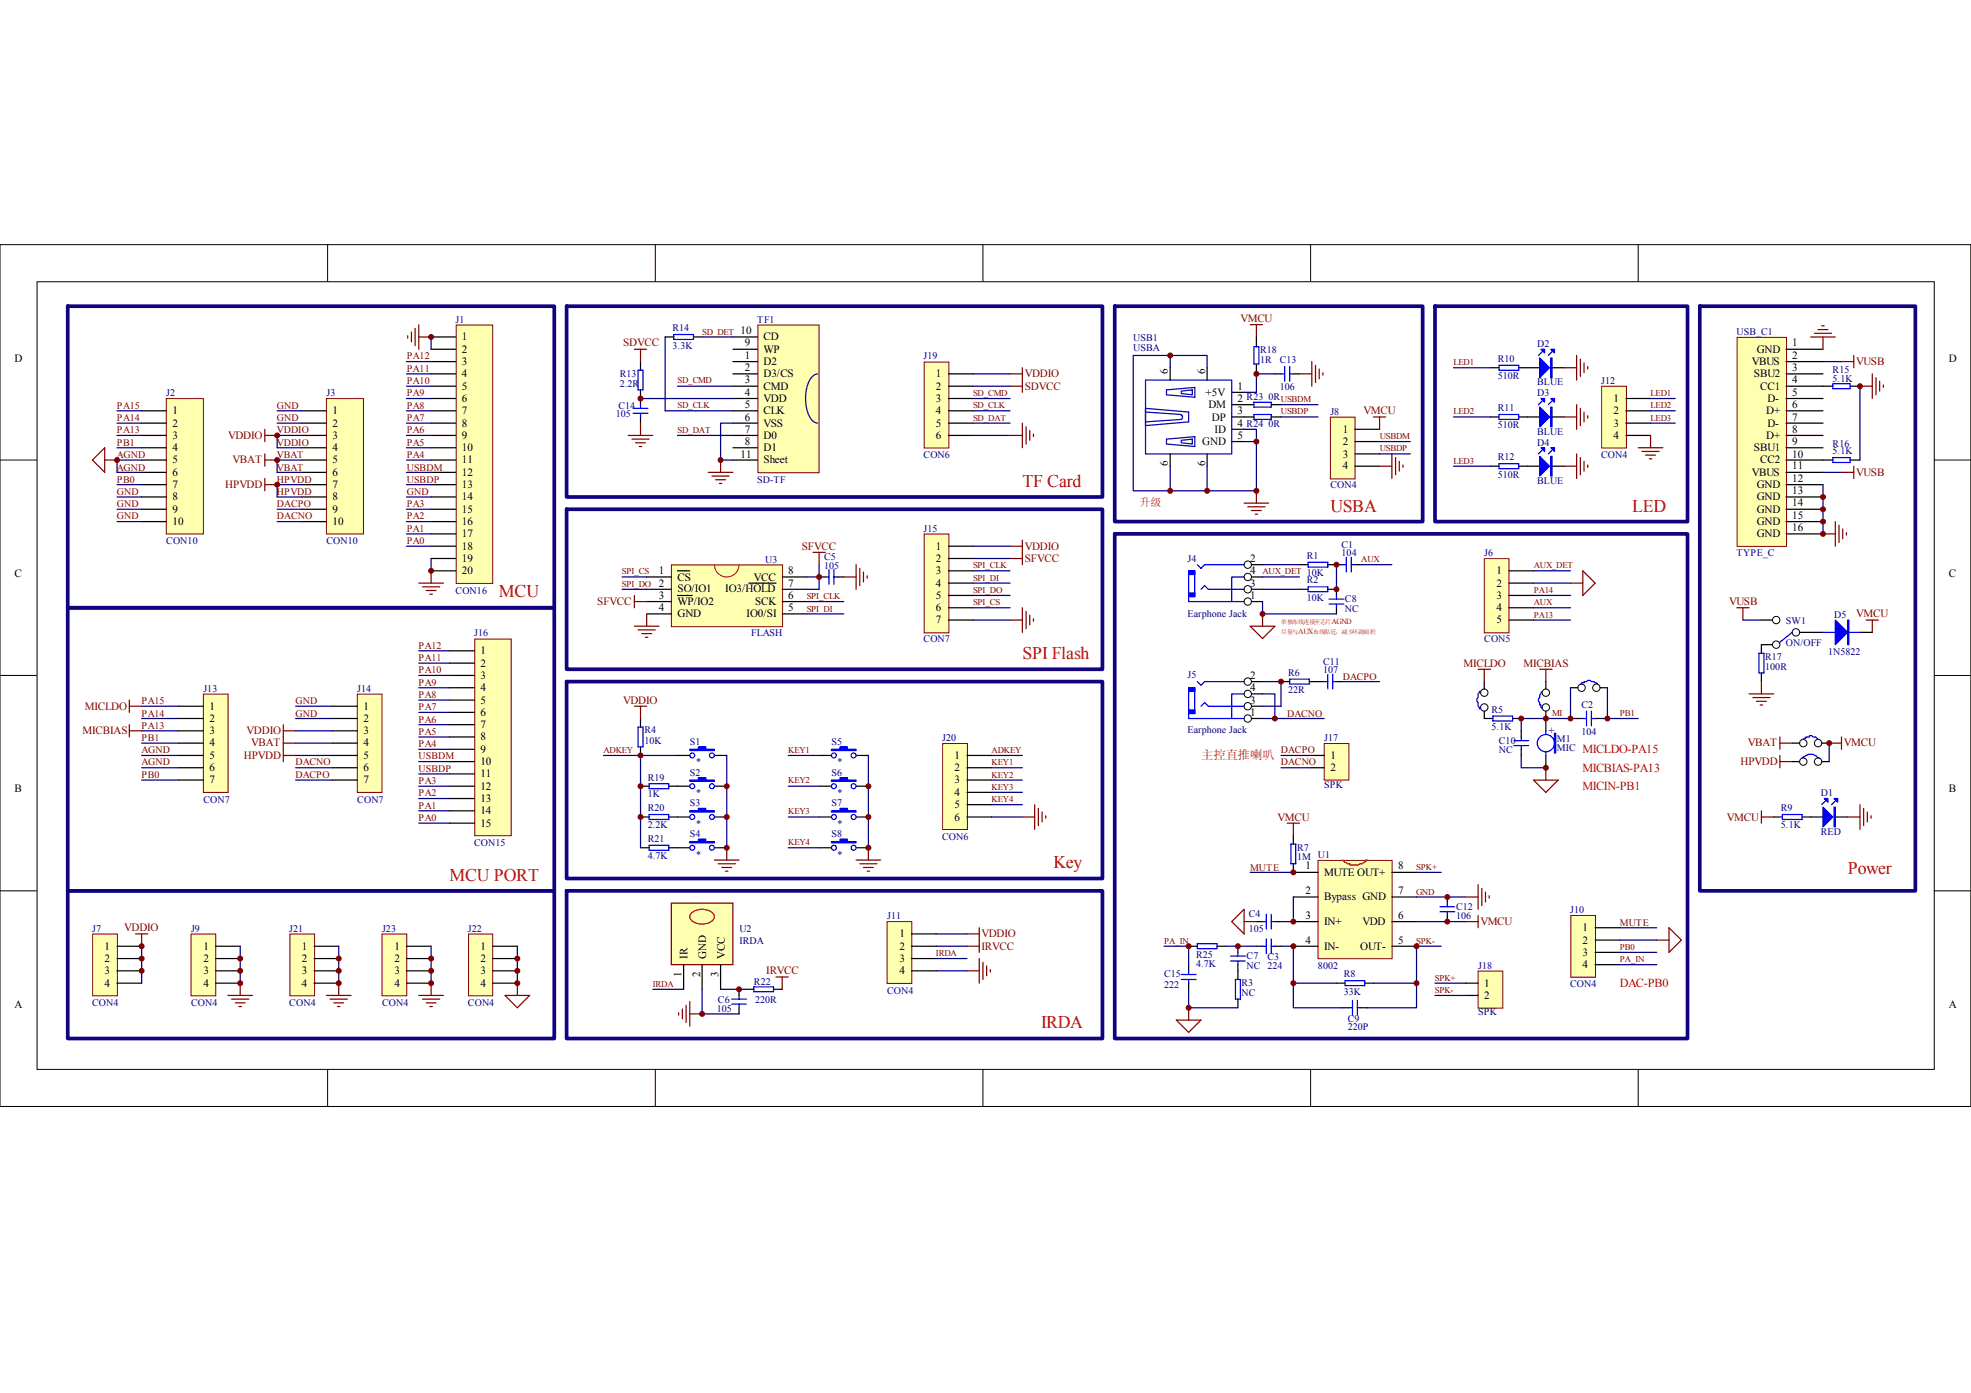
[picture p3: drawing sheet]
<svg xmlns="http://www.w3.org/2000/svg" width="297mm" height="210mm" viewBox="0 0 297 210" stroke-linecap="round" stroke-linejoin="round" font-family="sans-serif">
<defs><g id="words">
<g font-size="2.7" fill="#f00">
<text x="154.1" y="73.4">TF Card</text>
<text x="200.5" y="77.1">USBA</text>
<text x="245.9" y="77.1">LED</text>
<text x="75.2" y="90">MCU</text>
<text x="154.1" y="99.3">SPI Flash</text>
<text x="158.7" y="130.8">Key</text>
<text x="278.4" y="131.8">Power</text>
<text x="67.7" y="132.7">MCU PORT</text>
<text x="156.9" y="155">IRDA</text>
</g>
<text font-size="1.9" fill="#f00" x="181" y="114.4">主控直推喇叭</text>
<g font-size="1.8" fill="#f00">
<text x="238.5" y="113.5">MICLDO-PA15</text>
<text x="238.5" y="116.3">MICBIAS-PA13</text>
<text x="238.5" y="119.1">MICIN-PB1</text>
<text x="244.1" y="148.8">DAC-PB0</text>
</g>
<g font-size="1.7">
<text x="69.6" y="51.3">1</text>
<text x="69.6" y="53.1">2</text>
<text x="111.6" y="50.3">10</text>
<text x="112.3" y="52.2">9</text>
<text x="115" y="51.3">CD</text>
<text x="115" y="53.1">WP</text>
<text x="264.7" y="53.1">GND</text>
<text x="270.1" y="52.2">1</text>
<text x="2.2" y="54.5">D</text>
<text x="69.6" y="55">3</text>
<text x="69.6" y="56.8">4</text>
<text x="69.6" y="58.7">5</text>
<text x="112.3" y="59.6">4</text>
<text x="112.3" y="55.9">2</text>
<text x="112.3" y="57.8">3</text>
<text x="112.3" y="54.1">1</text>
<text x="115" y="56.8">D3/CS</text>
<text x="115" y="58.7">CMD</text>
<text x="115" y="55">D2</text>
<text x="141" y="56.8">1</text>
<text x="141" y="58.7">2</text>
<text x="176" y="56.3" transform="rotate(-90 176 56.3)">6</text>
<text x="181.6" y="56.3" transform="rotate(-90 181.6 56.3)">6</text>
<text x="181.7" y="59.6">+5V</text>
<text x="186.5" y="58.7">1</text>
<text x="264" y="55">VBUS</text>
<text x="264.3" y="56.8">SBU2</text>
<text x="265.2" y="58.7">CC1</text>
<text x="270.1" y="54.1">2</text>
<text x="270.1" y="55.9">3</text>
<text x="270.1" y="57.8">4</text>
<text x="270.1" y="59.6">5</text>
<text x="293.7" y="54.5">D</text>
<text x="26" y="62.4">1</text>
<text x="26" y="64.3">2</text>
<text x="50.1" y="62.4">1</text>
<text x="50.1" y="64.3">2</text>
<text x="69.6" y="60.6">6</text>
<text x="69.6" y="62.4">7</text>
<text x="69.6" y="64.3">8</text>
<text x="112.3" y="65.2">7</text>
<text x="112.3" y="61.5">5</text>
<text x="112.3" y="63.4">6</text>
<text x="115" y="60.6">VDD</text>
<text x="115" y="62.4">CLK</text>
<text x="115" y="64.3">VSS</text>
<text x="141" y="60.6">3</text>
<text x="141" y="62.4">4</text>
<text x="141" y="64.3">5</text>
<text x="182.1" y="61.5">DM</text>
<text x="182.6" y="63.4">DP</text>
<text x="183" y="65.2">ID</text>
<text x="186.5" y="60.6">2 R23</text>
<text x="186.5" y="62.4">3</text>
<text x="186.5" y="64.3">4 R24</text>
<text x="202.3" y="65.2">1</text>
<text x="243.1" y="60.6">1</text>
<text x="243.1" y="62.4">2</text>
<text x="243.1" y="64.3">3</text>
<text x="266.2" y="62.4">D+</text>
<text x="266.3" y="60.6">D-</text>
<text x="266.3" y="64.3">D-</text>
<text x="270.1" y="61.5">6</text>
<text x="270.1" y="63.4">7</text>
<text x="270.1" y="65.2">8</text>
<text x="26" y="66.2">3</text>
<text x="26" y="68">4</text>
<text x="26" y="69.8">5</text>
<text x="26" y="71.7">6</text>
<text x="50.1" y="66.2">3</text>
<text x="50.1" y="68">4</text>
<text x="50.1" y="69.8">5</text>
<text x="50.1" y="71.7">6</text>
<text x="69.6" y="66.2">9</text>
<text x="69.6" y="68">10</text>
<text x="69.6" y="69.8">11</text>
<text x="69.6" y="71.7">12</text>
<text x="111.6" y="69">11</text>
<text x="112.3" y="67.1">8</text>
<text x="115" y="66.2">D0</text>
<text x="115" y="68">D1</text>
<text x="115" y="69.8">Sheet</text>
<text x="141" y="66.2">6</text>
<text x="176" y="70.2" transform="rotate(-90 176 70.2)">6</text>
<text x="181.2" y="67.1">GND</text>
<text x="181.6" y="70.2" transform="rotate(-90 181.6 70.2)">6</text>
<text x="186.5" y="66.2">5</text>
<text x="202.3" y="67.1">2</text>
<text x="202.3" y="69">3</text>
<text x="202.3" y="70.7">4</text>
<text x="243.1" y="66.2">4</text>
<text x="264" y="71.7">VBUS</text>
<text x="264.3" y="68">SBU1</text>
<text x="265.2" y="69.8">CC2</text>
<text x="266.2" y="66.2">D+</text>
<text x="270.1" y="67.1">9</text>
<text x="270.1" y="69">10</text>
<text x="270.1" y="70.7">11</text>
<text x="26" y="73.5">7</text>
<text x="26" y="75.4">8</text>
<text x="26" y="77.2">9</text>
<text x="50.1" y="73.5">7</text>
<text x="50.1" y="75.4">8</text>
<text x="50.1" y="77.2">9</text>
<text x="69.6" y="73.5">13</text>
<text x="69.6" y="75.4">14</text>
<text x="69.6" y="77.2">15</text>
<text x="264.7" y="73.5">GND</text>
<text x="264.7" y="75.4">GND</text>
<text x="264.7" y="77.2">GND</text>
<text x="270.1" y="72.6">12</text>
<text x="270.1" y="74.5">13</text>
<text x="270.1" y="76.3">14</text>
<text x="26" y="79.1">10</text>
<text x="50.1" y="79.1">10</text>
<text x="69.6" y="79.1">16</text>
<text x="69.6" y="81">17</text>
<text x="69.6" y="82.8">18</text>
<text x="141" y="82.8">1</text>
<text x="264.7" y="79.1">GND</text>
<text x="264.7" y="81">GND</text>
<text x="270.1" y="78.2">15</text>
<text x="270.1" y="80">16</text>
<text x="2.2" y="86.9">C</text>
<text x="69.6" y="84.7">19</text>
<text x="69.6" y="86.6">20</text>
<text x="99.3" y="86.6">1</text>
<text x="99.3" y="88.4">2</text>
<text x="102.1" y="87.5">CS</text>
<text x="102.1" y="89.3">SO/IO1</text>
<text x="109.3" y="89.3">IO3/HOLD</text>
<text x="113.6" y="87.5">VCC</text>
<text x="118.8" y="88.4">7</text>
<text x="118.8" y="86.6">8</text>
<text x="141" y="84.7">2</text>
<text x="141" y="86.6">3</text>
<text x="141" y="88.4">4</text>
<text x="188.4" y="84.7">2</text>
<text x="188.4" y="86.6">4</text>
<text x="188.4" y="88.4">3</text>
<text x="225.5" y="86.6">1</text>
<text x="225.5" y="88.4">2</text>
<text x="293.7" y="86.9">C</text>
<text x="99.3" y="90.2">3</text>
<text x="99.3" y="92.1">4</text>
<text x="102.1" y="91.1">WP/IO2</text>
<text x="102.1" y="93">GND</text>
<text x="112.5" y="93">IO0/SI</text>
<text x="113.8" y="91.1">SCK</text>
<text x="118.8" y="92.1">5</text>
<text x="118.8" y="90.2">6</text>
<text x="141" y="90.2">5</text>
<text x="141" y="92.1">6</text>
<text x="141" y="93.9">7</text>
<text x="188.4" y="90.2">1</text>
<text x="225.5" y="90.2">3</text>
<text x="225.5" y="92.1">4</text>
<text x="225.5" y="93.9">5</text>
<text x="72.4" y="98.6">1</text>
<text x="72.4" y="100.4">2</text>
<text x="31.6" y="107">1</text>
<text x="54.8" y="107">1</text>
<text x="72.4" y="102.3">3</text>
<text x="72.4" y="104.2">4</text>
<text x="72.4" y="106">5</text>
<text x="72.4" y="107.9">6</text>
<text x="188.4" y="102.3">2</text>
<text x="188.4" y="104.2">4</text>
<text x="188.4" y="106">3</text>
<text x="188.4" y="107.9">1</text>
<text x="31.6" y="108.8">2</text>
<text x="31.6" y="110.6">3</text>
<text x="31.6" y="112.5">4</text>
<text x="54.8" y="108.8">2</text>
<text x="54.8" y="110.6">3</text>
<text x="54.8" y="112.5">4</text>
<text x="72.4" y="109.7">7</text>
<text x="72.4" y="111.5">8</text>
<text x="72.4" y="113.4">9</text>
<text x="2.2" y="119.3">B</text>
<text x="31.6" y="114.3">5</text>
<text x="31.6" y="116.2">6</text>
<text x="31.6" y="118.1">7</text>
<text x="54.8" y="114.3">5</text>
<text x="54.8" y="116.2">6</text>
<text x="54.8" y="118.1">7</text>
<text x="72.4" y="115.3">10</text>
<text x="72.4" y="117.1">11</text>
<text x="72.4" y="119">12</text>
<text x="143.8" y="114.3">1</text>
<text x="143.8" y="116.2">2</text>
<text x="143.8" y="118.1">3</text>
<text x="143.8" y="119.9">4</text>
<text x="200.5" y="114.3">1</text>
<text x="200.5" y="116.2">2</text>
<text x="293.7" y="119.3">B</text>
<text x="72.4" y="120.8">13</text>
<text x="72.4" y="122.7">14</text>
<text x="72.4" y="124.6">15</text>
<text x="143.8" y="121.8">5</text>
<text x="143.8" y="123.6">6</text>
<text x="196.7" y="131">1</text>
<text x="199.5" y="131.9">MUTE OUT+</text>
<text x="210.7" y="131">8</text>
<text x="196.7" y="134.7">2</text>
<text x="199.5" y="135.7">Bypass GND</text>
<text x="210.7" y="134.7">7</text>
<text x="15.7" y="143.1">1</text>
<text x="30.6" y="143.1">1</text>
<text x="45.5" y="143.1">1</text>
<text x="59.4" y="143.1">1</text>
<text x="72.4" y="143.1">1</text>
<text x="135.5" y="141.2">1</text>
<text x="135.5" y="143.1">2</text>
<text x="196.7" y="138.5">3</text>
<text x="196.7" y="142.2">4</text>
<text x="199.5" y="139.4">IN+</text>
<text x="199.5" y="143.1">IN-</text>
<text x="205" y="143.1">OUT-</text>
<text x="205.3" y="139.4">VDD</text>
<text x="210.7" y="142.2">5</text>
<text x="210.7" y="138.5">6</text>
<text x="238.5" y="140.3">1</text>
<text x="238.5" y="142.2">2</text>
<text x="15.7" y="145">2</text>
<text x="15.7" y="146.8">3</text>
<text x="15.7" y="148.7">4</text>
<text x="30.6" y="145">2</text>
<text x="30.6" y="146.8">3</text>
<text x="30.6" y="148.7">4</text>
<text x="45.5" y="145">2</text>
<text x="45.5" y="146.8">3</text>
<text x="45.5" y="148.7">4</text>
<text x="59.4" y="145">2</text>
<text x="59.4" y="146.8">3</text>
<text x="59.4" y="148.7">4</text>
<text x="72.4" y="145">2</text>
<text x="72.4" y="146.8">3</text>
<text x="72.4" y="148.7">4</text>
<text x="102.7" y="147.3" transform="rotate(-90 102.7 147.3)">1</text>
<text x="103.6" y="144.5" transform="rotate(-90 103.6 144.5)">IR</text>
<text x="105.5" y="147.3" transform="rotate(-90 105.5 147.3)">2</text>
<text x="106.4" y="144.5" transform="rotate(-90 106.4 144.5)">GND</text>
<text x="108.3" y="147.3" transform="rotate(-90 108.3 147.3)">3</text>
<text x="109.2" y="144.5" transform="rotate(-90 109.2 144.5)">VCC</text>
<text x="135.5" y="145">3</text>
<text x="135.5" y="146.8">4</text>
<text x="223.7" y="148.7">1</text>
<text x="238.5" y="144">3</text>
<text x="238.5" y="145.9">4</text>
<text x="2.2" y="151.8">A</text>
<text x="223.7" y="150.5">2</text>
<text x="293.7" y="151.8">A</text>
</g>
<g font-size="1.7" fill="#800000">
<text x="93.9" y="52.2">SDVCC</text>
<text x="186.9" y="48.5">VMCU</text>
<text x="154.4" y="56.8">VDDIO</text>
<text x="154.4" y="58.7">SDVCC</text>
<text x="279.7" y="55">VUSB</text>
<text x="205.5" y="62.4">VMCU</text>
<text x="34.4" y="66.2">VDDIO</text>
<text x="35" y="69.8">VBAT</text>
<text x="279.7" y="71.7">VUSB</text>
<text x="33.9" y="73.5">HPVDD</text>
<text x="120.8" y="82.8">SFVCC</text>
<text x="154.4" y="82.8">VDDIO</text>
<text x="154.4" y="84.7">SFVCC</text>
<text x="90" y="91.1">SFVCC</text>
<text x="260.6" y="91.1">VUSB</text>
<text x="279.7" y="93">VMCU</text>
<text x="220.5" y="100.4">MICLDO</text>
<text x="229.6" y="100.4">MICBIAS</text>
<text x="12.8" y="107">MICLDO</text>
<text x="93.9" y="106">VDDIO</text>
<text x="12.4" y="110.6">MICBIAS</text>
<text x="37.2" y="110.6">VDDIO</text>
<text x="37.8" y="112.5">VBAT</text>
<text x="263.4" y="112.5">VBAT</text>
<text x="277.8" y="112.5">VMCU</text>
<text x="36.7" y="114.3">HPVDD</text>
<text x="262.3" y="115.3">HPVDD</text>
<text x="192.5" y="123.6">VMCU</text>
<text x="260.2" y="123.6">VMCU</text>
<text x="18.7" y="140.3">VDDIO</text>
<text x="147.9" y="143.1">IRVCC</text>
<text x="147.9" y="141.2">VDDIO</text>
<text x="223.1" y="139.4">VMCU</text>
<text x="115.5" y="146.8">IRVCC</text>
</g>
<text font-size="1.7" fill="#f00" x="171.7" y="76.3">升级</text>
<text font-size="1.7" fill="#000080" x="233.3" y="110.6">+</text>
<g font-size="1.5" fill="#000080">
<text x="68.7" y="48.6">J1</text>
<text x="101.3" y="49.9">R14</text>
<text x="101.3" y="52.5">3.3K</text>
<text x="114.1" y="48.6">TF1</text>
<text x="170.8" y="51.4">USB1</text>
<text x="170.8" y="52.9">USBA</text>
<text x="189.9" y="53.2">R18</text>
<text x="231.6" y="52.4">D2</text>
<text x="261.7" y="50.5">USB_C1</text>
<text x="25.1" y="59.7">J2</text>
<text x="49.2" y="59.7">J3</text>
<text x="93.4" y="56.8">R13</text>
<text x="93.4" y="58.3">2.2R</text>
<text x="139.2" y="54.1">J19</text>
<text x="189.9" y="54.7">1R</text>
<text x="192.8" y="54.7">C13</text>
<text x="192.8" y="58.8">106</text>
<text x="225.7" y="54.6">R10</text>
<text x="225.7" y="57.1">510R</text>
<text x="231.6" y="59.7">D3</text>
<text x="231.6" y="58">BLUE</text>
<text x="241.3" y="57.9">J12</text>
<text x="276.1" y="56.3">R15</text>
<text x="276.1" y="57.5">5.1K</text>
<text x="92.8" y="62.9">105</text>
<text x="93.2" y="61.6">C14</text>
<text x="191.2" y="60.3">0R</text>
<text x="191.2" y="64.4">0R</text>
<text x="200.5" y="62.5">J8</text>
<text x="225.7" y="61.9">R11</text>
<text x="225.7" y="64.5">510R</text>
<text x="231.6" y="65.5">BLUE</text>
<text x="139.2" y="69">CON6</text>
<text x="225.7" y="69.4">R12</text>
<text x="225.7" y="72">510R</text>
<text x="231.6" y="67.2">D4</text>
<text x="241.3" y="69">CON4</text>
<text x="276.1" y="67.3">R16</text>
<text x="276.1" y="68.4">5.1K</text>
<text x="114.1" y="72.8">SD-TF</text>
<text x="200.5" y="73.6">CON4</text>
<text x="231.6" y="72.9">BLUE</text>
<text x="25.1" y="82">CON10</text>
<text x="49.2" y="82">CON10</text>
<text x="139.2" y="80.1">J15</text>
<text x="202.2" y="82.6">C1</text>
<text x="202.2" y="83.9">104</text>
<text x="223.7" y="83.9">J6</text>
<text x="261.7" y="83.9">TYPE_C</text>
<text x="68.7" y="89.4">CON16</text>
<text x="115.3" y="84.8">U3</text>
<text x="124.2" y="84.4">C5</text>
<text x="124.2" y="85.7">105</text>
<text x="179" y="84.6">J4</text>
<text x="196.9" y="84.2">R1</text>
<text x="196.9" y="87.9">R2</text>
<text x="71.4" y="95.9">J16</text>
<text x="113.2" y="95.9">FLASH</text>
<text x="179" y="92.9">Earphone Jack</text>
<text x="196.9" y="90.5">10K</text>
<text x="202.7" y="90.7">C8</text>
<text x="202.7" y="92.2">NC</text>
<text x="269.1" y="94">SW1</text>
<text x="276.4" y="93.2">D5</text>
<text x="139.2" y="96.8">CON7</text>
<text x="194.1" y="101.8">R6</text>
<text x="199.4" y="100.2">C11</text>
<text x="199.4" y="101.5">107</text>
<text x="223.7" y="96.8">CON5</text>
<text x="266" y="99.4">R17</text>
<text x="266" y="101">100R</text>
<text x="269.1" y="97.4">ON/OFF</text>
<text x="275.5" y="98.7">1N5822</text>
<text x="30.6" y="104.3">J13</text>
<text x="53.8" y="104.3">J14</text>
<text x="179" y="102.2">J5</text>
<text x="194.1" y="104.4">22R</text>
<text x="224.8" y="107.4">R5</text>
<text x="238.3" y="106.6">C2</text>
<text x="97.1" y="110.5">R4</text>
<text x="97.1" y="112">10K</text>
<text x="104" y="112.2">S1</text>
<text x="125.3" y="112.2">S5</text>
<text x="142" y="111.7">J20</text>
<text x="179" y="110.5">Earphone Jack</text>
<text x="199.5" y="111.7">J17</text>
<text x="224.8" y="110">5.1K</text>
<text x="225.9" y="112">C10</text>
<text x="225.9" y="113.5">NC</text>
<text x="234.6" y="111.9">M1</text>
<text x="234.6" y="113.1">MIC</text>
<text x="238.3" y="110.8">104</text>
<text x="97.6" y="117.6">R19</text>
<text x="104" y="116.9">S2</text>
<text x="104.9" y="115.3">*</text>
<text x="104.9" y="120">*</text>
<text x="125.3" y="116.9">S6</text>
<text x="126.2" y="115.3">*</text>
<text x="126.2" y="120">*</text>
<text x="199.5" y="118.7">SPK</text>
<text x="274.4" y="120">D1</text>
<text x="30.6" y="120.9">CON7</text>
<text x="53.8" y="120.9">CON7</text>
<text x="97.6" y="122.2">R20</text>
<text x="97.6" y="124.8">2.2K</text>
<text x="97.6" y="120.2">1K</text>
<text x="104" y="121.5">S3</text>
<text x="104.9" y="124.7">*</text>
<text x="125.3" y="121.5">S7</text>
<text x="126.2" y="124.7">*</text>
<text x="268.4" y="122.2">R9</text>
<text x="268.4" y="124.8">5.1K</text>
<text x="274.4" y="125.8">RED</text>
<text x="71.4" y="127.4">CON15</text>
<text x="97.6" y="126.9">R21</text>
<text x="97.6" y="129.5">4.7K</text>
<text x="104" y="126.1">S4</text>
<text x="104.9" y="129.3">*</text>
<text x="125.3" y="126.1">S8</text>
<text x="126.2" y="129.3">*</text>
<text x="142" y="126.5">CON6</text>
<text x="195.5" y="128.2">R7</text>
<text x="195.5" y="129.6">1M U1</text>
<text x="219.4" y="137.1">C12</text>
<text x="236.6" y="137.6">J10</text>
<text x="13.9" y="140.4">J7</text>
<text x="28.8" y="140.4">J9</text>
<text x="43.6" y="140.4">J21</text>
<text x="57.6" y="140.4">J23</text>
<text x="70.5" y="140.4">J22</text>
<text x="111.4" y="140.4">U2</text>
<text x="111.4" y="142.3">IRDA</text>
<text x="133.7" y="138.5">J11</text>
<text x="188.2" y="138.2">C4</text>
<text x="188.2" y="140.4">105</text>
<text x="219.4" y="138.5">106</text>
<text x="113.6" y="148.4">R22</text>
<text x="133.7" y="149.7">CON4</text>
<text x="175.4" y="147.3">C15</text>
<text x="175.4" y="149">222</text>
<text x="180.2" y="144.3">R25</text>
<text x="180.2" y="145.6">4.7K</text>
<text x="187.1" y="148.6">R3</text>
<text x="187.9" y="144.5">C7</text>
<text x="187.9" y="146">NC 224</text>
<text x="191" y="144.7">C3</text>
<text x="198.6" y="146">8002</text>
<text x="202.5" y="147.3">R8</text>
<text x="202.5" y="149.9">33K</text>
<text x="222.7" y="146">J18</text>
<text x="236.6" y="148.8">CON4</text>
<text x="13.9" y="151.6">CON4</text>
<text x="28.8" y="151.6">CON4</text>
<text x="43.6" y="151.6">CON4</text>
<text x="57.6" y="151.6">CON4</text>
<text x="70.5" y="151.6">CON4</text>
<text x="108" y="152.5">105</text>
<text x="108.2" y="151.2">C6</text>
<text x="113.8" y="151.2">220R</text>
<text x="187.1" y="150.1">NC</text>
<text x="203.1" y="153.9">C9</text>
<text x="203.1" y="155.2">220P</text>
<text x="222.7" y="153">SPK</text>
</g>
<g font-size="1.5" fill="#800000">
<text x="61.3" y="59.7">PA9</text>
<text x="61.3" y="57.9">PA10</text>
<text x="61.3" y="56">PA11</text>
<text x="61.3" y="54.1">PA12</text>
<text x="17.6" y="61.6">PA15</text>
<text x="17.6" y="63.4">PA14</text>
<text x="17.6" y="65.3">PA13</text>
<text x="41.7" y="65.3">VDDIO</text>
<text x="41.7" y="63.4">GND</text>
<text x="41.7" y="61.6">GND</text>
<text x="61.3" y="65.3">PA6</text>
<text x="61.3" y="63.4">PA7</text>
<text x="61.3" y="61.6">PA8</text>
<text x="17.6" y="67.2">PB1</text>
<text x="17.6" y="69">AGND</text>
<text x="17.6" y="70.9">AGND</text>
<text x="41.7" y="69">VBAT</text>
<text x="41.7" y="67.2">VDDIO</text>
<text x="41.7" y="70.9">VBAT</text>
<text x="61.3" y="70.9">USBDM</text>
<text x="61.3" y="69">PA4</text>
<text x="61.3" y="67.2">PA5</text>
<text x="17.6" y="72.8">PB0</text>
<text x="17.6" y="74.5">GND</text>
<text x="17.6" y="76.4">GND</text>
<text x="41.7" y="72.8">HPVDD</text>
<text x="41.7" y="76.4">DACPO</text>
<text x="41.7" y="74.5">HPVDD</text>
<text x="61.3" y="76.4">PA3</text>
<text x="61.3" y="72.8">USBDP</text>
<text x="61.3" y="74.5">GND</text>
<text x="17.6" y="78.3">GND</text>
<text x="41.7" y="78.3">DACNO</text>
<text x="61.3" y="82">PA0</text>
<text x="61.3" y="80.1">PA1</text>
<text x="61.3" y="78.3">PA2</text>
<text x="63.1" y="101.5">PA10</text>
<text x="63.1" y="99.6">PA11</text>
<text x="63.1" y="97.7">PA12</text>
<text x="21.3" y="106.1">PA15</text>
<text x="21.3" y="108">PA14</text>
<text x="44.5" y="108">GND</text>
<text x="44.5" y="106.1">GND</text>
<text x="63.1" y="107">PA7</text>
<text x="63.1" y="105.2">PA8</text>
<text x="63.1" y="103.3">PA9</text>
<text x="193.9" y="108">DACNO</text>
<text x="202.3" y="102.4">DACPO</text>
<text x="21.3" y="109.8">PA13</text>
<text x="21.3" y="111.7">PB1</text>
<text x="21.3" y="113.5">AGND</text>
<text x="63.1" y="112.6">PA4</text>
<text x="63.1" y="110.8">PA5</text>
<text x="63.1" y="108.9">PA6</text>
<text x="193" y="113.5">DACPO</text>
<text x="21.3" y="117.2">PB0</text>
<text x="21.3" y="115.3">AGND</text>
<text x="44.5" y="117.2">DACPO</text>
<text x="44.5" y="115.3">DACNO</text>
<text x="63.1" y="120">PA2</text>
<text x="63.1" y="118.1">PA3</text>
<text x="63.1" y="116.3">USBDP</text>
<text x="63.1" y="114.4">USBDM</text>
<text x="193" y="115.3">DACNO</text>
<text x="63.1" y="123.7">PA0</text>
<text x="63.1" y="121.9">PA1</text>
<text x="188.4" y="131.2">MUTE</text>
<text x="244.1" y="139.5">MUTE</text>
</g>
<g font-size="1.3" fill="#800000">
<text x="105.8" y="50.4">SD_DET</text>
<text x="102.1" y="57.8">SD_CMD</text>
<text x="146.6" y="59.6">SD_CMD</text>
<text x="219" y="55.1">LED1</text>
<text x="248.7" y="59.6">LED1</text>
<text x="102.1" y="61.5">SD_CLK</text>
<text x="102.1" y="65.2">SD_DAT</text>
<text x="146.6" y="61.5">SD_CLK</text>
<text x="146.6" y="63.4">SD_DAT</text>
<text x="193" y="62.4">USBDP</text>
<text x="193" y="60.6">USBDM</text>
<text x="219" y="62.4">LED2</text>
<text x="248.7" y="61.5">LED2</text>
<text x="248.7" y="63.4">LED3</text>
<text x="207.9" y="68">USBDP</text>
<text x="207.9" y="66.2">USBDM</text>
<text x="219" y="69.9">LED3</text>
<text x="93.7" y="88.4">SPI_DO</text>
<text x="93.7" y="86.6">SPI_CS</text>
<text x="146.6" y="89.4">SPI_DO</text>
<text x="146.6" y="85.6">SPI_CLK</text>
<text x="146.6" y="87.5">SPI_DI</text>
<text x="190.2" y="86.6">AUX_DET 10K</text>
<text x="205.1" y="84.7">AUX</text>
<text x="231.1" y="89.4">PA14</text>
<text x="231.1" y="85.6">AUX_DET</text>
<text x="121.6" y="90.3">SPI_CLK</text>
<text x="121.6" y="92.1">SPI_DI</text>
<text x="146.6" y="91.2">SPI_CS</text>
<text x="231.1" y="93.1">PA13</text>
<text x="231.1" y="91.2">AUX</text>
<text x="233.9" y="107.9">MI</text>
<text x="244.1" y="107.9">PB1</text>
<text x="90.9" y="113.5">ADKEY</text>
<text x="118.8" y="113.5">KEY1</text>
<text x="149.4" y="113.5">ADKEY</text>
<text x="118.8" y="118.1">KEY2</text>
<text x="149.4" y="115.3">KEY1</text>
<text x="149.4" y="117.2">KEY2</text>
<text x="149.4" y="119">KEY3</text>
<text x="118.8" y="122.7">KEY3</text>
<text x="149.4" y="120.8">KEY4</text>
<text x="118.8" y="127.4">KEY4</text>
<text x="213.4" y="131.1">SPK+</text>
<text x="213.4" y="134.8">GND</text>
<text x="175.4" y="142.2">PA_IN</text>
<text x="213.4" y="142.2">SPK-</text>
<text x="244.1" y="143.1">PB0</text>
<text x="98.4" y="148.7">IRDA</text>
<text x="141" y="144">IRDA</text>
<text x="216.2" y="147.8">SPK+</text>
<text x="216.2" y="149.6">SPK-</text>
<text x="244.1" y="145">PA_IN</text>
</g>
<g font-size="1.2" fill="#f00">
<text x="195.6" y="95.5">AUX</text>
<text x="200.6" y="94.1">AGND</text>
</g>
<g font-size=".9" fill="#f00">
<text x="193" y="94.1">单独布线连接至芯片</text>
<text x="193" y="95.5">尽量与</text>
<text x="197.8" y="95.5">布线贴近，减少环路面积</text>
</g>
</g></defs>
<g fill="none" stroke="#000" stroke-width=".15">
<path d="M0 36.9h297v129.8h-297zM49.4 36.9v5.5M98.7 36.9v5.5M148.1 36.9v5.5M197.5 36.9v5.5M246.9 36.9v5.5M5.6 42.5h285.9v118.6h-285.9zM0 69.3h5.6M291.4 69.3h5.6M0 101.8h5.6M291.4 101.8h5.6M0 134.2h5.6"/>
<path d="M291.4 134.2h5.6M49.4 161.1v5.6M98.7 161.1v5.6M148.1 161.1v5.6M197.5 161.1v5.6M246.9 161.1v5.6"/>
</g>
<path d="M25.1 60.1h5.5v20.4h-5.5z" fill="#ffffb0"/>
<path d="M25.1 60.1h5.5v20.4h-5.5z" fill="none" stroke="#800000" stroke-width=".15"/>
<path d="M21.3 61.9h3.8M21.3 63.8h3.8M21.3 65.6h3.8M21.3 67.5h3.8M21.3 69.3h3.8M21.3 71.2h3.8M21.3 73h3.8M21.3 74.9h3.8M21.3 76.7h3.8M21.3 78.6h3.8" fill="none" stroke="#000" stroke-width=".19"/>
<path d="M49.3 60.1h5.5v20.4h-5.5z" fill="#ffffb0"/>
<path d="M49.2 60.1h5.6v20.4h-5.6z" fill="none" stroke="#800000" stroke-width=".15"/>
<path d="M45.5 61.9h3.7M45.5 63.8h3.7M45.5 65.6h3.7M45.5 67.5h3.7M45.5 69.3h3.7M45.5 71.2h3.7M45.5 73h3.7M45.5 74.9h3.7M45.5 76.7h3.7M45.5 78.6h3.7" fill="none" stroke="#000" stroke-width=".19"/>
<path d="M68.8 49.1h5.4v38.8h-5.4z" fill="#ffffb0"/>
<path d="M68.7 49h5.5v38.9h-5.5z" fill="none" stroke="#800000" stroke-width=".15"/>
<g fill="none" stroke="#000" stroke-width=".19">
<path d="M65 50.8h3.7M65 52.6h3.7M65 54.5h3.7M65 56.3h3.7M65 58.2h3.7M65 60.1h3.7M65 61.9h3.7M65 63.8h3.7M65 65.6h3.7M65 67.5h3.7M65 69.3h3.7M65 71.2h3.7"/>
<path d="M65 73h3.7M65 74.9h3.7M65 76.7h3.7M65 78.6h3.7M65 80.4h3.7M65 82.3h3.7M65 84.2h3.7M65 86h3.7M188.6 85.1h1.6M188.6 86.9h1.6M188.6 88.8h1.6M188.6 90.6h1.6"/>
<path d="M195.8 85.1h1.3M195.8 88.8h1.3M200.1 85.1h2.2M200.1 88.8h1.3M204.2 85.1h.9M188.6 102.7h1.6M188.6 104.6h1.6M188.6 106.4h1.6M188.6 108.3h1.6M193 102.7h1.3M197.3 102.7h1.3M229.2 110.1v1"/>
<path d="M229.2 112.9v.9M232.9 108.3v1.8M232.9 113.8v1.9"/>
</g>
<g fill="none" stroke="#000080" stroke-width=".19">
<path d="M61.2 54.5h3.8M61.2 56.3h3.8M61.2 58.2h3.8M17.6 61.9h3.7M17.6 63.8h3.7M17.6 65.6h3.7M17.6 67.5h3.7M17.6 69.3h3.7M17.6 71.2h3.7M17.6 73h3.7M17.6 74.9h3.7M17.6 76.7h3.7"/>
<path d="M17.6 78.6h3.7M41.8 61.9h3.7M41.8 63.8h3.7M41.8 76.7h3.7M41.8 78.6h3.7M45.5 65.6h-3.7v1.9h3.7M45.5 69.3h-3.7v1.9h3.7M45.5 73h-3.7v1.9h3.7M61.2 60.1h3.8M61.2 61.9h3.8M61.2 63.8h3.8M61.2 65.6h3.8"/>
<path d="M61.2 67.5h3.8M61.2 69.3h3.8M61.2 71.2h3.8M61.2 73h3.8M61.2 74.9h3.8M61.2 76.7h3.8M61.2 78.6h3.8M61.2 80.4h3.8M61.2 82.3h3.8M190.2 88.8h5.6M190.2 85.1h5.6M190.2 86.9h5.6"/>
<path d="M201.4 85.1v3.7M205.1 85.1h4.6M190.2 104.6h1.9v3.7h-1.9M190.2 102.7h2.8M190.2 106.4h2.8M229.2 113.8v1.9h3.7M237.6 108.3h-8.4v1.8"/>
</g>
<g fill="none" stroke="#800000" stroke-width=".19">
<path d="M39.9 64.7v1.8M39.9 68.4v1.8M39.9 72.1v1.9M39.9 65.6h1.9M39.9 69.3h1.9M39.9 73h1.9M188.4 94.4h3.7l-1.9 1.8zM190.2 92.5v1.9M231.1 117.5h3.7l-1.9 1.9zM232.9 115.7v1.8M102.3 152.6v.4M102.8 152v1.5"/>
<path d="M103.4 151.5v2.6M103.9 150.9v3.7M103.9 152.8h1.9M116.9 147.2h1.9M117.9 147.2v1.9"/>
</g>
<g fill="none" stroke="#00f" stroke-width=".19">
<path d="M179.1 86v4.6h8.4M180 86v3.9M180.4 85.1l.6 .5 .5-.5h6M181 88.8l.5-.6 .6 .6h5.4M187.5 86.9h-1.9v3.7M197.1 84.7h3v.8h-3zM197.1 88.4h3v.8h-3zM202.3 85.1h.6M202.9 84v2.2M203.6 85.1h.6M203.6 84v2.2M179.1 103.6v4.7h8.4"/>
<path d="M180 103.6v3.9M180.4 102.7l.6 .6 .5-.6h6M181 106.4l.5-.5 .6 .5h5.4M187.5 104.6h-1.9v3.7M194.3 102.3h3v.8h-3zM228.1 111.6h2.2M228.1 112.3h2.2M229.2 111.1v.5M229.2 112.3v.6M232.9 110.1v.6M232.9 113.3v.5"/>
<circle cx="232.9" cy="112" r="1.3"/>
</g>
<g fill="#00f" stroke="#00f" stroke-width=".19">
<path d="M234.2 110.5h.2v3h-.2z" fill-rule="evenodd"/>
<path d="M179.1 89.4h.9v.5h-.9z" fill-rule="evenodd"/>
<path d="M179.1 86h.9v.6h-.9z" fill-rule="evenodd"/>
<path d="M179.1 107h.9v.5h-.9z" fill-rule="evenodd"/>
<path d="M179.1 103.6h.9v.6h-.9z" fill-rule="evenodd"/>
</g>
<g fill="none" stroke="#000" stroke-width=".15">
<circle cx="188" cy="88.8" r=".55"/>
<circle cx="188" cy="90.6" r=".55"/>
<circle cx="188" cy="85.1" r=".55"/>
<circle cx="188" cy="86.9" r=".55"/>
<circle cx="188" cy="102.7" r=".55"/>
<circle cx="188" cy="106.4" r=".55"/>
<circle cx="188" cy="108.3" r=".55"/>
<circle cx="188" cy="104.6" r=".55"/>
</g>
<path d="M101.2 136.1h9.2v9.3h-9.2z" fill-rule="evenodd" fill="#ffffb0" stroke="#800000" stroke-width=".19"/>
<path d="M96.5 60.1v.9M96.5 62.8v1M103 145.4v3.7M105.8 145.4v3.7M108.6 145.4v3.7M111.4 149.1v.9M111.4 151.9v.9M112.3 149.1h1.3M116.6 149.1h1.3" fill="none" stroke="#000" stroke-width=".19"/>
<path d="M104.3 137.5a2.52 2.52 0 0 1 3.3 .3 .91 .91 0 0 1-.7 1.2 2.45 2.45 0 0 1-2.9-.5l-.1-.4 .1-.3z" fill="none" stroke="#bf0000" stroke-width=".19"/>
<path d="M102.1 58.2h8.3M102.1 65.6h8.3M104.9 61.9h5.5M98.4 149.1h4.6M105.8 149.1v3.7h5.6M108.6 149.1h3.7" fill="none" stroke="#000080" stroke-width=".19"/>
<path d="M95.4 62.3h2.2M95.4 61.5h2.2M96.5 61v.5M96.5 62.3v.5M110.3 151.3h2.2M110.3 150.6h2.2M111.4 150v.6M111.4 151.3v.6M113.6 148.7h3v.7h-3z" fill="none" stroke="#00f" stroke-width=".19"/>
<path d="M114.3 49.1h9.1v22.1h-9.1z" fill="#ffffb0"/>
<path d="M114.2 49h9.2v22.2h-9.2z" fill="none" stroke="#800000" stroke-width=".15"/>
<g fill="none" stroke="#000" stroke-width=".19">
<path d="M96.5 54.5v1.3M96.5 58.8v1.3M100.2 50.8h1.3M104.5 50.8h1.3M110.4 50.8h3.7M110.4 56.3h3.7M110.4 58.2h3.7M110.4 52.6h3.7M110.4 54.5h3.7M110.4 65.6h3.7M110.4 60.1h3.7M110.4 61.9h3.7"/>
<path d="M110.4 63.8h3.7M110.4 67.5h3.7M110.4 69.3h3.7"/>
</g>
<path d="M123.2 56.3a1.82 1.82 0 0 0-1.4 1.4 6 6 0 0 0 .6 5.7l.4 .3 .4 .1" fill="none" stroke="#11037f" stroke-width=".19"/>
<path d="M100.2 50.8v11.1h4.7M96.5 60.1h13.9M110.4 63.8h-1.8v5.5h1.8" fill="none" stroke="#000080" stroke-width=".19"/>
<path d="M96.1 55.8h.8v3h-.8zM101.5 50.4h3v.7h-3z" fill="none" stroke="#00f" stroke-width=".19"/>
<path d="M94.7 65.6h3.7M95.2 66.2h2.6M95.8 66.7h1.5M96.3 67.3h.4M96.5 63.8v1.8M106.7 71.2h3.7M107.3 71.7h2.6M107.8 72.3h1.5M108.4 72.8h.4M108.6 69.3v1.9" fill="none" stroke="#800000" stroke-width=".19"/>
<path d="M101.2 85.2h16.7v9.2h-16.7z" fill="#ffffb0"/>
<path d="M101.2 85.1h16.7v9.3h-16.7z" fill="none" stroke="#800000" stroke-width=".15"/>
<g fill="none" stroke="#000" stroke-width=".19">
<path d="M97.4 86.9h3.8M97.4 88.8h3.8M97.4 90.6h3.8M97.4 92.5h3.8M102.1 86h1.8M102.1 89.7h2.2M112.9 87.9h4M117.9 86.9h3.7M117.9 88.8h3.7M117.9 90.6h3.7M117.9 92.5h3.7M123.4 86.9h1"/>
<path d="M126.2 86.9h.9M189.3 138.9h.9M192.1 138.9h.9M218.1 135.2v.9M218.1 137.9v1M186.5 146.3v1.3M186.5 150.6v1.3"/>
</g>
<path d="M107.7 85.1a1.86 1.86 0 0 0 1.8 1.8 1.86 1.86 0 0 0 1.9-1.8" fill="none" stroke="#bf0000" stroke-width=".15"/>
<path d="M152.2 56.3h1.9M154.1 55.4v1.9M95.6 94.4h3.7M96.1 94.9h2.6M96.7 95.5h1.5M97.3 96h.3M97.4 92.5v1.9M127.1 86.9h1.9M129 85.1v3.7M129.6 85.6v2.6M130.1 86.2v1.5M130.7 86.8v.3" fill="none" stroke="#800000" stroke-width=".19"/>
<path d="M93.7 86.9h3.7M121.6 90.6h5.5M121.6 92.5h5.5M121.6 86.9h1.8M123.4 85.1v3.7h-1.8M213.4 135.2h4.7M193 142.6h1.9M213.4 142.6h3.8" fill="none" stroke="#000080" stroke-width=".19"/>
<g fill="none" stroke="#00f" stroke-width=".19">
<path d="M124.4 86.9h.5M124.9 85.8v2.3M125.7 86.9h.5M125.7 85.8v2.3M190.2 138.9h.6M190.8 137.8v2.2M191.5 138.9h.6M191.5 137.8v2.2M217 137.4h2.2M217 136.6h2.2M218.1 136.1v.5M218.1 137.4v.5"/>
<path d="M186.2 147.6h.7v3h-.7z"/>
</g>
<path d="M222.8 146.4h3.7v5.5h-3.7z" fill="#ffffb0"/>
<path d="M222.7 146.3h3.8v5.6h-3.8z" fill="none" stroke="#800000" stroke-width=".15"/>
<path d="M189.3 142.6h.9M192.1 142.6h.9M220.9 148.1h1.8M220.9 150h1.8" fill="none" stroke="#000" stroke-width=".19"/>
<path d="M216.2 148.1h4.7M216.2 150h4.7" fill="none" stroke="#000080" stroke-width=".19"/>
<path d="M190.2 142.6h.6M190.8 141.5v2.2M191.5 142.6h.6M191.5 141.5v2.2" fill="none" stroke="#00f" stroke-width=".19"/>
<path d="M198.7 129.7h11.1v14.8h-11.1z" fill="#ffffb0"/>
<path d="M198.6 129.6h11.2v14.9h-11.2z" fill="none" stroke="#800000" stroke-width=".15"/>
<g fill="none" stroke="#000" stroke-width=".19">
<path d="M201.4 88.8v.9M201.4 91.6v.9M198.6 102.7h.9M201.4 102.7h.9M223.7 107.2v1.1h1.3M223.7 102.7v1.1M227.9 108.3h1.3M232.9 102.7v1.1M232.9 107.2v1.1M236.6 103.6h1.2M237.6 108.3h.9M240.4 108.3h.9"/>
<path d="M241.1 103.6h1.1M194.9 131.5h3.7M194.9 135.2h3.7M194.9 138.9h3.7M209.7 131.5h3.7M209.7 135.2h3.7M209.7 138.9h3.7M186.5 142.6v.9M186.5 145.4v.9M194.9 142.6h3.7M201.4 148.1h1.3M202.3 151.9h.9"/>
<path d="M205.1 151.9h.9M205.7 148.1h1.3M209.7 142.6h3.7"/>
</g>
<path d="M202.3 129.6l.4 .4h.2l.2 .2h.3v.1h1.3l.2-.1h.4l.2-.2h.2v-.2h.1v-.2h.2" fill="none" stroke="#f00" stroke-width=".19"/>
<g fill="none" stroke="#000080" stroke-width=".19">
<path d="M190.2 90.6v1.9h11.2M192.1 108.3h7.4M193 102.7v3.7M202.3 102.7h5.6M236.6 103.6v4.7M241.3 108.3h5.6M242.2 103.6v4.7M194.9 135.2v3.7h-1.9M213.4 138.9h7.5M213.4 131.5h3.8M218.1 135.2h2.8M194.9 142.6v5.5h6.5"/>
<path d="M194.9 148.1v3.8h7.4M213.4 142.6v5.5h-6.4M213.4 148.1v3.8h-7.4"/>
</g>
<g fill="none" stroke="#00f" stroke-width=".19">
<path d="M200.3 91h2.2M200.3 90.3h2.2M201.4 89.7v.6M201.4 91v.6M199.5 102.7h.6M200.1 101.6v2.2M200.8 102.7h.6M200.8 101.6v2.2M223.1 104.2h-.2v.2l-.2 .2v.5a.47 .47 0 0 0 0 .8v.5l.2 .2v.2h.2M225 107.9h2.9v.7h-2.9zM232.4 104.2l-.4 .5v.4a.47 .47 0 0 0 0 .8v.3h.2v.4h.2v.2M238.1 103.1h.2v-.2h.4v-.2h.4a.46 .46 0 0 1 .7 0h.4l.5 .4"/>
<path d="M238.5 108.3h.6M239.1 107.2v2.2M239.8 108.3h.6M239.8 107.2v2.2M185.4 144.8h2.2M185.4 144.1h2.2M186.5 143.5v.6M186.5 144.8v.6M202.7 147.8h3v.7h-3zM203.2 151.9h.6M203.8 150.7v2.3M204.5 151.9h.6"/>
<path d="M204.5 150.7v2.3"/>
</g>
<g fill="none" stroke="#800000" stroke-width=".19">
<path d="M222.7 100.9h1.9M223.7 100.9v1.8M232 100.9h1.9M232.9 100.9v1.8M185.6 138.9l1.9-1.9v3.7zM187.5 138.9h1.8M220.9 135.2h1.8M222.7 133.3v3.7M223.3 133.9v2.6M223.8 134.4v1.5M224.4 135v.3M177.3 153.7h3.7l-1.9 1.9z"/>
<path d="M179.1 151.9v1.8"/>
</g>
<g fill="none" stroke="#000" stroke-width=".15">
<circle cx="223.7" cy="106.6" r=".56"/>
<circle cx="223.7" cy="104.4" r=".56"/>
<circle cx="232.9" cy="106.6" r=".56"/>
<circle cx="232.9" cy="104.4" r=".56"/>
<circle cx="238.3" cy="103.6" r=".56"/>
<circle cx="240.5" cy="103.6" r=".56"/>
</g>
<path d="M199.6 112.1h3.7v5.4h-3.7z" fill="#ffffb0"/>
<path d="M199.5 112h3.8v5.5h-3.8z" fill="none" stroke="#800000" stroke-width=".15"/>
<path d="M197.7 113.8h1.8M197.7 115.7h1.8M270.1 112h1.1M270.1 114.8h1.1M274.5 112h1.1M274.5 114.8h1.1M194.9 125.9v1.3M194.9 130.2v1.3" fill="none" stroke="#000" stroke-width=".19"/>
<g fill="none" stroke="#000080" stroke-width=".19">
<path d="M105.8 50.8h4.6M146.6 56.3h5.6M146.6 58.2h5.6M146.6 60.1h5.6M146.6 61.9h5.6M146.6 63.8h5.6M146.6 65.6h5.6M93.7 88.8h3.7M146.6 82.3h5.6M146.6 84.2h5.6M146.6 86h5.6M146.6 87.9h5.6"/>
<path d="M146.6 89.7h5.6M146.6 91.6h5.6M146.6 93.4h5.6M231.1 86h5.5M231.1 87.9h5.5M231.1 89.7h5.5M231.1 91.6h5.5M231.1 93.4h5.5M193 113.8h4.7M193 115.7h4.7M275.6 112v2.8M188.4 131.5h6.5"/>
<path d="M244.1 139.8h5.5M244.1 143.5h5.5M244.1 145.4h5.5M244.1 141.7h5.5"/>
</g>
<g fill="none" stroke="#800000" stroke-width=".19">
<path d="M95.6 52.6h1.8M96.5 52.6v1.9M152.2 58.2h1.9M154.1 57.3v1.8M152.2 65.6h1.9M154.1 63.8v3.7M154.6 64.3v2.6M155.2 64.9v1.5M155.7 65.4v.4M122.5 83.2h1.9M123.4 83.2v1.9M152.2 84.2h1.9"/>
<path d="M152.2 82.3h1.9M152.2 93.4h1.9M154.1 81.4v3.7M154.1 91.6v3.7M154.6 92.1v2.6M155.2 92.7v1.5M155.7 93.2v.4M236.6 87.9h1.9M238.5 86l1.9 1.9-1.9 1.8zM268.2 111.1v1.8M268.2 113.8v1.9M268.2 112h1.9"/>
<path d="M268.2 114.8h1.9M251.5 139.8l1.9 1.9-1.9 1.8zM145.7 142.6h1.9M147.6 141.7v1.8M249.6 141.7h1.9"/>
</g>
<path d="M271.5 111.4l.6-.2v-.1h.6v-.2h.3l.2 .2a.59 .59 0 0 1 .8 .3h.1M271.5 114.2h.2v-.2h.2l.6-.4h.7l.8 .6h.1M194.5 127.2h.8v3h-.8z" fill="none" stroke="#00f" stroke-width=".19"/>
<g fill="none" stroke="#000" stroke-width=".15">
<circle cx="271.7" cy="112" r=".56"/>
<circle cx="271.7" cy="114.8" r=".55"/>
<circle cx="274" cy="112" r=".56"/>
<circle cx="274" cy="114.8" r=".55"/>
</g>
<path d="M236.8 138h3.6v9.3h-3.6z" fill="#ffffb0"/>
<path d="M236.7 137.9h3.7v9.4h-3.7z" fill="none" stroke="#800000" stroke-width=".15"/>
<path d="M240.4 139.8h3.7M240.4 141.7h3.7M240.4 143.5h3.7M240.4 145.4h3.7" fill="none" stroke="#000" stroke-width=".19"/>
<path d="M223.7 84.3h3.7v11.1h-3.7z" fill="#ffffb0"/>
<path d="M223.7 84.2h3.7v11.2h-3.7z" fill="none" stroke="#800000" stroke-width=".15"/>
<path d="M227.4 86h3.7M227.4 87.9h3.7M227.4 89.7h3.7M227.4 91.6h3.7M227.4 93.4h3.7" fill="none" stroke="#000" stroke-width=".19"/>
<path d="M139.3 54.6h3.7v12.9h-3.7z" fill="#ffffb0"/>
<path d="M139.3 54.6h3.7v12.9h-3.7z" fill="none" stroke="#800000" stroke-width=".15"/>
<path d="M142.9 56.3h3.7M142.9 58.2h3.7M142.9 60.1h3.7M142.9 61.9h3.7M142.9 63.8h3.7M142.9 65.6h3.7" fill="none" stroke="#000" stroke-width=".19"/>
<path d="M139.3 80.5h3.7v14.9h-3.7z" fill="#ffffb0"/>
<path d="M139.3 80.5h3.7v14.9h-3.7z" fill="none" stroke="#800000" stroke-width=".15"/>
<path d="M142.9 82.3h3.7M142.9 84.2h3.7M142.9 86h3.7M142.9 87.9h3.7M142.9 89.7h3.7M142.9 91.6h3.7M142.9 93.4h3.7" fill="none" stroke="#000" stroke-width=".19"/>
<path d="M133.8 139h3.6v9.2h-3.6z" fill="#ffffb0"/>
<path d="M133.7 138.9h3.7v9.3h-3.7z" fill="none" stroke="#800000" stroke-width=".15"/>
<path d="M137.3 140.7h3.8M137.3 142.6h3.8M137.3 144.4h3.8M137.3 146.3h3.8" fill="none" stroke="#000" stroke-width=".19"/>
<g fill="none" stroke="#000080" stroke-width=".19">
<path d="M21.3 106.4h5.6M21.3 108.3h5.6M21.3 110.1h5.6M21.3 112h5.6M21.3 113.8h5.6M21.3 115.7h5.6M21.3 117.5h5.6M44.5 106.4h5.6M44.5 108.3h5.6M44.5 110.1h5.6M44.5 112h5.6M44.5 113.8h5.6"/>
<path d="M44.5 115.7h5.6M44.5 117.5h5.6M141.1 142.6h4.6M141.1 144.4h4.6M141.1 146.3h4.6M141.1 140.7h4.6"/>
</g>
<path d="M42.7 109.2v5.6M42.7 110.1h1.8M42.7 112h1.8M42.7 113.8h1.8M147.6 139.8v1.9M145.7 146.3h1.9M145.7 140.7h1.9M147.6 144.4v3.7M148.1 145v2.6M148.7 145.5v1.5M149.2 146.1v.4" fill="none" stroke="#800000" stroke-width=".19"/>
<path d="M53.9 104.7h3.7v14.7h-3.7z" fill="#ffffb0"/>
<path d="M53.8 104.6h3.8v14.8h-3.8z" fill="none" stroke="#800000" stroke-width=".15"/>
<path d="M50.1 106.4h3.7M50.1 108.3h3.7M50.1 110.1h3.7M50.1 112h3.7M50.1 113.8h3.7M50.1 115.7h3.7M50.1 117.5h3.7" fill="none" stroke="#000" stroke-width=".19"/>
<path d="M30.7 104.7h3.7v14.7h-3.7z" fill="#ffffb0"/>
<path d="M30.6 104.6h3.8v14.8h-3.8z" fill="none" stroke="#800000" stroke-width=".15"/>
<path d="M26.9 106.4h3.7M26.9 108.3h3.7M26.9 110.1h3.7M26.9 112h3.7M26.9 113.8h3.7M26.9 115.7h3.7M26.9 117.5h3.7" fill="none" stroke="#000" stroke-width=".19"/>
<path d="M71.6 96.4h5.4v29.5h-5.4z" fill="#ffffb0"/>
<path d="M71.5 96.3h5.5v29.6h-5.5z" fill="none" stroke="#800000" stroke-width=".15"/>
<g fill="none" stroke="#000" stroke-width=".19">
<path d="M176.3 55.4v1.9M181.9 55.4v1.9M185.6 59.1h1.9M176.3 68.4v1.8M181.9 68.4v1.8M185.6 61h1.9M185.6 62.8h1.9M185.6 64.7h1.9M185.6 66.5h1.9M67.7 98.1h3.8M67.7 99.9h3.8M67.7 101.8h3.8"/>
<path d="M67.7 103.6h3.8M67.7 105.5h3.8M67.7 107.3h3.8M67.7 109.2h3.8M67.7 111.1h3.8M67.7 112.9h3.8M67.7 114.8h3.8M67.7 116.6h3.8M67.7 118.5h3.8M96.5 118.5h1.3M96.5 108.3v1.3M96.5 112.5v1.3"/>
<path d="M100.8 118.5h3.1M102.1 113.8h1.8M107.7 118.5h1.8M107.7 113.8h1.8M67.7 120.3h3.8M67.7 122.2h3.8M67.7 124h3.8M96.5 127.7h1.3M96.5 123.1h1.3M100.8 127.7h3.1M100.8 123.1h3.1M107.7 127.7h1.8"/>
<path d="M107.7 123.1h1.8M267.3 123.1h1.3M271.5 123.1h3.2M276.6 123.1h1.8"/>
</g>
<g fill="none" stroke="#000080" stroke-width=".19">
<path d="M176.3 53.6v1.8M181.9 55.4v-1.8h-11.1v20.4h18.5v-7.5M187.5 59.1h1.8M176.3 70.2v3.8M181.9 70.2v3.8M187.5 64.7h1.8v1.8M187.5 66.5h1.8M193 61h5.6M193 62.8h5.6M63.1 98.1h4.6M63.1 99.9h4.6M63.1 101.8h4.6"/>
<path d="M63.1 103.6h4.6M63.1 105.5h4.6M63.1 107.3h4.6M63.1 109.2h4.6M63.1 111.1h4.6M63.1 112.9h4.6M63.1 114.8h4.6M63.1 116.6h4.6M63.1 118.5h4.6M90.9 113.8h11.2M109.5 113.8v13.9M63.1 120.3h4.6"/>
<path d="M63.1 122.2h4.6M63.1 124h4.6"/>
</g>
<g fill="#00f" stroke="#00f" stroke-width=".19">
<path d="M276.4 120.3h.5v.6z"/>
<path d="M274.9 120.3h.5v.6z"/>
<path d="M274.7 121.6l1.5 1.5-1.5 1.5z"/>
<path d="M103.9 112.9h1.3v-.4h1.2v.4h1.3v.2h-3.8z" fill-rule="evenodd"/>
<path d="M103.9 117.5h1.3v-.3h1.2v.3h1.3v.2h-3.8z" fill-rule="evenodd"/>
<path d="M103.9 122.2h1.3v-.4h1.2v.4h1.3v.2h-3.8z" fill-rule="evenodd"/>
<path d="M103.9 126.8h1.3v-.4h1.2v.4h1.3v.2h-3.8z" fill-rule="evenodd"/>
<path d="M276.4 121.6h.2v3h-.2z" fill-rule="evenodd"/>
</g>
<g fill="none" stroke="#00f" stroke-width=".19">
<path d="M96.1 109.6h.8v2.9h-.8zM97.8 118.1h3v.7h-3zM97.8 122.7h3v.8h-3zM97.8 127.4h3v.7h-3zM268.6 122.7h2.9v.8h-2.9zM275.3 120.5l-.8 .8M276.7 120.5l-.7 .8"/>
<circle cx="104.3" cy="118.5" r=".37"/>
<circle cx="104.3" cy="113.8" r=".37"/>
<circle cx="107.3" cy="118.5" r=".37"/>
<circle cx="107.3" cy="113.8" r=".37"/>
<circle cx="104.3" cy="123.1" r=".37"/>
<circle cx="104.3" cy="127.7" r=".37"/>
<circle cx="107.3" cy="123.1" r=".37"/>
<circle cx="107.3" cy="127.7" r=".37"/>
</g>
<g fill="none" stroke="#800000" stroke-width=".19">
<path d="M187.5 75.8h3.7M188 76.4h2.6M188.6 76.9h1.5M189.1 77.5h.4M189.3 74v1.8M95.6 106.4h1.8M96.5 106.4v1.9M107.7 129.6h3.7M108.2 130.2h2.6M108.8 130.7h1.5M109.3 131.3h.4M109.5 127.7v1.9"/>
<path d="M278.4 123.1h1.9M280.3 121.3v3.7M280.8 121.8v2.6M281.4 122.4v1.5M281.9 122.9v.4"/>
</g>
<path d="M172.6 57.3h13v11.1h-13zM175.8 58.8l4.2-.4v1.5l-4.2-.4zM178 58.9l1.7-.1v.7l-1.7-.2zM172.6 62.1l5.4 .4v.1h.2v.4l-.2 .2-5.4 .4M172.6 61.5l6.5 .6v1.5l-6.5 .5M175.8 66.2l4.2-.4v1.5l-4.2-.4zM178 66.4l1.7-.2v.7l-1.7-.2z" fill="none" stroke="#0000bf" stroke-width=".19"/>
<path d="M261.8 50.9h7.4v31.4h-7.4z" fill="#ffffb0"/>
<path d="M261.8 50.8h7.4v31.5h-7.4z" fill="none" stroke="#800000" stroke-width=".15"/>
<g fill="none" stroke="#000" stroke-width=".19">
<path d="M189.3 50.8v1.5M189.3 54.9v1.4M192.1 56.3h.9M194.9 56.3h.9M269.1 52.6h5.6M269.1 54.5h5.6M269.1 56.3h5.6M269.1 58.2h7.1M278.8 58.2h1.5M269.1 60.1h5.6M269.1 61.9h5.6M269.1 63.8h5.6"/>
<path d="M269.1 65.6h5.6M269.1 67.5h5.6M269.1 69.3h7.1M269.1 71.2h5.6M269.1 73h5.6M269.1 74.9h5.6M269.1 76.7h5.6M269.1 78.6h5.6M278.8 69.3h1.5M265.4 97.1h1.7M265.4 93.4h1.7M269.1 80.4h5.6"/>
<path d="M271.2 95.3h1.6"/>
</g>
<g fill="none" stroke="#800000" stroke-width=".19">
<path d="M188.4 48.9h1.8M189.3 48.9v1.9M195.8 56.3h1.9M197.7 54.5v3.7M198.2 55v2.6M198.8 55.6v1.5M199.3 56.2v.3M272.8 50.8h3.8M273.4 50.2h2.6M274 49.7h1.4M274.5 49.1h.4M274.7 50.8v1.8"/>
<path d="M280.3 58.2h1.8M282.1 56.3v3.8M282.7 56.9v2.6M283.2 57.5v1.4M283.8 58v.4M276.6 78.6v3.7M277.1 79.2v2.6M277.7 79.7v1.5M261.7 91.6h1.9M262.6 91.6v1.8M274.7 80.4h1.9M278.2 80.3v.3"/>
<path d="M281.2 93.4h1.9M282.1 93.4v1.9M265.4 122.2v1.8M265.4 123.1h1.9"/>
</g>
<path d="M188.9 52.3h.8v2.6h-.8zM193 56.3h.6M193.6 55.2v2.3M194.3 56.3h.6M194.3 55.2v2.3M276.2 57.8h2.6v.8h-2.6zM276.2 69h2.6v.7h-2.6zM270.1 95.3l-1.9 1.5" fill="none" stroke="#00f" stroke-width=".19"/>
<path d="M274.7 54.5h2.8M280.3 58.2v11.1M274.7 71.2h2.8M274.7 73v7.4M262.6 93.4h2.8M96.5 113.8v13.9" fill="none" stroke="#000080" stroke-width=".19"/>
<g fill="none" stroke="#000" stroke-width=".15">
<circle cx="267.6" cy="93.4" r=".56"/>
<circle cx="267.6" cy="97.1" r=".56"/>
<circle cx="270.6" cy="95.3" r=".56"/>
</g>
<path d="M28.9 140.8h3.6v9.3h-3.6z" fill="#ffffb0"/>
<path d="M28.8 140.7h3.7v9.4h-3.7z" fill="none" stroke="#800000" stroke-width=".15"/>
<path d="M32.5 142.6h3.7M32.5 144.4h3.7M32.5 146.3h3.7M32.5 148.1h3.7" fill="none" stroke="#000" stroke-width=".19"/>
<path d="M275.6 112h1.9M277.5 111.1v1.8M194 124h1.8M194.9 124v1.9M220.9 138.9h1.8M222.7 137.9v1.9M34.3 150h3.7M34.9 150.6h2.6M35.4 151.1h1.5M36 151.7h.4M36.2 148.1v1.9" fill="none" stroke="#800000" stroke-width=".19"/>
<path d="M36.2 142.6v5.5" fill="none" stroke="#000080" stroke-width=".19"/>
<path d="M200.5 62.9h3.7v9.3h-3.7z" fill="#ffffb0"/>
<path d="M200.5 62.9h3.7v9.3h-3.7z" fill="none" stroke="#800000" stroke-width=".15"/>
<path d="M204.2 64.7h3.7M204.2 66.5h3.7M204.2 68.4h3.7M204.2 70.2h3.7" fill="none" stroke="#000" stroke-width=".19"/>
<path d="M14.1 140.8h3.6v9.3h-3.6z" fill="#ffffb0"/>
<path d="M14 140.7h3.7v9.4h-3.7z" fill="none" stroke="#800000" stroke-width=".15"/>
<g fill="none" stroke="#000" stroke-width=".19">
<path d="M224.6 55.4h1.3M228.9 55.4h3.1M233.9 55.4h1.8M224.6 62.8h1.3M224.6 70.2h1.3M228.9 62.8h3.1M228.9 70.2h3.1M233.9 62.8h1.8M233.9 70.2h1.8M17.6 142.6h3.7M17.6 144.4h3.7M17.6 146.3h3.7"/>
<path d="M17.6 148.1h3.7"/>
</g>
<path d="M219 55.4h5.6M219 62.8h5.6M219 70.2h5.6M21.3 142.6v5.5" fill="none" stroke="#000080" stroke-width=".19"/>
<g fill="none" stroke="#800000" stroke-width=".19">
<path d="M235.7 55.4h1.9M237.6 53.6v3.7M238.1 54.1v2.6M238.7 54.7v1.5M239.2 55.2v.4M235.7 62.8h1.9M235.7 70.2h1.9M237.6 61v3.7M237.6 68.4v3.7M238.1 61.5v2.6M238.1 69v2.5M238.7 62.1v1.5"/>
<path d="M238.7 69.5v1.5M239.2 62.6v.4M239.2 70.1v.3M20.4 140.7h1.9M21.3 140.7v1.9"/>
</g>
<path d="M225.9 55h3v.8h-3zM232.6 52.8l-.8 .8M234.1 52.8l-.8 .8M225.9 62.5h3v.7h-3zM225.9 69.9h3v.7h-3zM232.6 60.2l-.8 .8M232.6 67.7l-.8 .7M234.1 60.2l-.8 .8M234.1 67.7l-.8 .7" fill="none" stroke="#00f" stroke-width=".19"/>
<g fill="#00f" stroke="#00f" stroke-width=".19">
<path d="M233.7 60.1h.5v.5z"/>
<path d="M232.2 60.1h.5v.5z"/>
<path d="M232 61.3l1.5 1.5-1.5 1.5z"/>
<path d="M233.7 67.5h.5v.5z"/>
<path d="M232.2 67.5h.5v.5z"/>
<path d="M232 68.8l1.5 1.4-1.5 1.5z"/>
<path d="M233.7 52.6h.5v.6z"/>
<path d="M232.2 52.6h.5v.6z"/>
<path d="M232 53.9l1.5 1.5-1.5 1.5z"/>
<path d="M233.7 61.3h.2v3h-.2z" fill-rule="evenodd"/>
<path d="M233.7 68.8h.2v2.9h-.2z" fill-rule="evenodd"/>
<path d="M233.7 53.9h.2v3h-.2z" fill-rule="evenodd"/>
</g>
<path d="M241.4 58.3h3.7v9.2h-3.7z" fill="#ffffb0"/>
<path d="M241.4 58.2h3.7v9.3h-3.7z" fill="none" stroke="#800000" stroke-width=".15"/>
<g fill="none" stroke="#000" stroke-width=".19">
<path d="M245 60.1h3.7M245 61.9h3.7M245 63.8h3.7M245 65.6h3.7M265.4 97.1v1.3M123.4 113.8h1.9M123.4 118.5h1.9M129 113.8h1.9M129 118.5h1.9M265.4 101.4v1.3M123.4 123.1h1.9M123.4 127.7h1.9"/>
<path d="M129 123.1h1.9M129 127.7h1.9"/>
</g>
<g fill="none" stroke="#800000" stroke-width=".19">
<path d="M246.9 67.5h3.7M247.4 68h2.6M248 68.6h1.5M248.5 69.1h.4M248.7 65.6v1.9M263.6 104.6h3.7M264.1 105.1h2.6M264.7 105.7h1.5M265.2 106.2h.4M265.4 102.7v1.9M129 129.6h3.7M129.6 130.2h2.6"/>
<path d="M130.1 130.7h1.5M130.7 131.3h.3M130.9 127.7v1.9M154.1 123.1h1.8M155.9 121.3v3.7M156.5 121.8v2.6M157 122.4v1.5M157.6 122.9v.4"/>
</g>
<g fill="none" stroke="#000080" stroke-width=".19">
<path d="M248.7 60.1h3.7M248.7 61.9h3.7M248.7 63.8h3.7M118.8 113.8h4.6M118.8 118.5h4.6M130.9 113.8v13.9M149.4 113.8h4.7M149.4 115.7h4.7M149.4 117.5h4.7M149.4 119.4h4.7M118.8 123.1h4.6M118.8 127.7h4.6"/>
<path d="M149.4 123.1h4.7M149.4 121.3h4.7"/>
</g>
<g fill="none" stroke="#00f" stroke-width=".19">
<path d="M265 98.4h.8v3h-.8z"/>
<circle cx="125.7" cy="118.5" r=".37"/>
<circle cx="125.7" cy="113.8" r=".37"/>
<circle cx="128.6" cy="118.5" r=".37"/>
<circle cx="128.6" cy="113.8" r=".37"/>
<circle cx="125.7" cy="123.1" r=".37"/>
<circle cx="125.7" cy="127.7" r=".37"/>
<circle cx="128.6" cy="123.1" r=".37"/>
<circle cx="128.6" cy="127.7" r=".37"/>
</g>
<g fill="#00f" stroke="#00f" stroke-width=".19">
<path d="M125.3 112.9h1.3v-.4h1.1v.4h1.3v.2h-3.7z" fill-rule="evenodd"/>
<path d="M125.3 117.5h1.3v-.3h1.1v.3h1.3v.2h-3.7z" fill-rule="evenodd"/>
<path d="M125.3 122.2h1.3v-.4h1.1v.4h1.3v.2h-3.7z" fill-rule="evenodd"/>
<path d="M125.3 126.8h1.3v-.4h1.1v.4h1.3v.2h-3.7z" fill-rule="evenodd"/>
</g>
<path d="M142.1 112.1h3.7v12.9h-3.7z" fill="#ffffb0"/>
<path d="M142.1 112h3.7v13h-3.7z" fill="none" stroke="#800000" stroke-width=".15"/>
<path d="M145.7 113.8h3.7M145.7 115.7h3.7M145.7 117.5h3.7M145.7 119.4h3.7M145.7 121.3h3.7M145.7 123.1h3.7" fill="none" stroke="#000" stroke-width=".19"/>
<path d="M70.7 140.8h3.5v9.3h-3.5z" fill="#ffffb0"/>
<path d="M70.6 140.7h3.6v9.4h-3.6z" fill="none" stroke="#800000" stroke-width=".15"/>
<path d="M74.2 142.6h3.8M74.2 144.4h3.8M74.2 146.3h3.8M74.2 148.1h3.8" fill="none" stroke="#000" stroke-width=".19"/>
<path d="M17.6 69.3v1.9M78 142.6v5.5" fill="none" stroke="#000080" stroke-width=".19"/>
<path d="M13.9 69.3l1.9-1.8v3.7zM15.8 69.3h1.8M76.1 150h3.7l-1.8 1.9zM78 148.1v1.9" fill="none" stroke="#800000" stroke-width=".19"/>
<path d="M43.8 140.8h3.6v9.3h-3.6z" fill="#ffffb0"/>
<path d="M43.7 140.7h3.7v9.4h-3.7z" fill="none" stroke="#800000" stroke-width=".15"/>
<path d="M187.5 61h1.4M187.5 62.8h1.4M191.5 61h1.5M191.5 62.8h1.5M47.3 142.6h3.7M47.3 144.4h3.7M47.3 146.3h3.7M47.3 148.1h3.7M179.1 142.6h1.3M179.1 145.4v.9M179.1 148.1v1M183.4 142.6h1.3" fill="none" stroke="#000" stroke-width=".19"/>
<g fill="none" stroke="#800000" stroke-width=".19">
<path d="M277.5 54.5h1.8M279.3 53.6v1.8M207 62.8h1.8M207.9 62.8v1.9M207.9 70.2h1.8M209.7 68.4v3.7M210.3 69v2.5M210.9 69.5v1.5M211.4 70.1v.3M277.5 71.2h1.8M279.3 70.2v1.9M95.6 89.7v1.9"/>
<path d="M95.6 90.6h1.8M19.5 105.5v1.8M19.5 109.2v1.9M19.5 110.1h1.8M19.5 106.4h1.8M49.2 150h3.7M49.7 150.6h2.6M50.3 151.1h1.5M50.9 151.7h.3M51 148.1v1.9"/>
</g>
<path d="M192.1 56.3h-2.8v2.8M207.9 68.4h4.6M207.9 66.5h4.6M51 142.6v5.5M175.4 142.6h3.7v2.8M179.1 149.1v2.8h7.4M184.7 142.6h4.6" fill="none" stroke="#000080" stroke-width=".19"/>
<path d="M10.2 46.1h73.3v45.5h-73.3zM85.4 46.1h80.7v28.8h-80.7zM168 46.1h46.4v32.5h-46.4zM216.2 46.1h38.1v32.5h-38.1zM256.1 46.1h32.5v88.1h-32.5zM85.4 76.7h80.7v24.2h-80.7zM10.2 91.6h73.3v42.6h-73.3zM168 80.4h86.3v76.1h-86.3zM85.4 102.7h80.7v29.7h-80.7zM10.2 134.2h73.3v22.3h-73.3zM85.4 134.2h80.7v22.3h-80.7z" fill="none" stroke="#11037f" stroke-width=".56"/>
<path d="M188.9 60.6h2.6v.7h-2.6zM188.9 62.5h2.6v.7h-2.6zM178 147.6h2.2M178 146.8h2.2M179.1 146.3v.5M179.1 147.6v.5M180.4 142.2h3v.8h-3z" fill="none" stroke="#00f" stroke-width=".19"/>
<path d="M57.7 140.8h3.6v9.3h-3.6z" fill="#ffffb0"/>
<path d="M57.6 140.7h3.7v9.4h-3.7z" fill="none" stroke="#800000" stroke-width=".15"/>
<path d="M272.8 95.3h1.9M280.3 95.3h1.8M61.2 142.6h3.8M61.2 144.4h3.8M61.2 146.3h3.8M61.2 148.1h3.8" fill="none" stroke="#000" stroke-width=".19"/>
<g fill="none" stroke="#800000" stroke-width=".19">
<path d="M61.4 50.6v.4M62 50v1.5M62.5 49.5v2.6M63.1 48.9v3.7M63.1 50.8h1.9M63.1 87.9h3.7M63.7 88.4h2.6M64.2 89h1.5M64.8 89.5h.3M65 86v1.9M63.1 150h3.7M63.7 150.6h2.6"/>
<path d="M64.2 151.1h1.5M64.8 151.7h.3M65 148.1v1.9"/>
</g>
<path d="M65 50.8v1.8M65 84.2v1.8M65 142.6v5.5" fill="none" stroke="#000080" stroke-width=".19"/>
<path d="M274.7 95.3h5.6" fill="none" stroke="#00f" stroke-width=".19"/>
<g fill="#00f" stroke="#00f" stroke-width=".19">
<path d="M276.6 93.4l1.8 1.9-1.8 1.8z"/>
<path d="M278.4 93.4h.2v3.7h-.2z" fill-rule="evenodd"/>
</g>
<g fill="#800000" stroke="#800000" stroke-width=".15">
<circle cx="65" cy="50.8" r=".37"/>
<circle cx="65" cy="86" r=".37"/>
<circle cx="41.8" cy="65.6" r=".37"/>
<circle cx="41.8" cy="69.3" r=".37"/>
<circle cx="41.8" cy="73" r=".37"/>
<circle cx="17.6" cy="69.3" r=".37"/>
<circle cx="232.9" cy="108.3" r=".37"/>
<circle cx="232.9" cy="115.7" r=".37"/>
<circle cx="190.2" cy="92.5" r=".37"/>
<circle cx="201.4" cy="85.1" r=".37"/>
<circle cx="201.4" cy="88.8" r=".37"/>
<circle cx="229.2" cy="108.3" r=".37"/>
<circle cx="193" cy="102.7" r=".37"/>
<circle cx="192.1" cy="108.3" r=".37"/>
<circle cx="105.8" cy="152.8" r=".37"/>
<circle cx="111.4" cy="149.1" r=".37"/>
<circle cx="96.5" cy="60" r=".37"/>
<circle cx="108.6" cy="69.3" r=".37"/>
<circle cx="123.4" cy="86.9" r=".37"/>
<circle cx="194.9" cy="142.6" r=".37"/>
<circle cx="213.4" cy="142.6" r=".37"/>
<circle cx="218.1" cy="135.2" r=".37"/>
<circle cx="218.1" cy="138.9" r=".37"/>
<circle cx="194.9" cy="131.5" r=".37"/>
<circle cx="194.9" cy="138.9" r=".37"/>
<circle cx="213.4" cy="148.1" r=".37"/>
<circle cx="194.9" cy="148.1" r=".37"/>
<circle cx="186.5" cy="142.6" r=".37"/>
<circle cx="179.1" cy="151.9" r=".37"/>
<circle cx="242.2" cy="108.3" r=".37"/>
<circle cx="236.6" cy="108.3" r=".37"/>
<circle cx="275.6" cy="112" r=".37"/>
<circle cx="109.5" cy="127.7" r=".37"/>
<circle cx="189.3" cy="66.5" r=".37"/>
<circle cx="189.3" cy="74" r=".37"/>
<circle cx="176.3" cy="53.6" r=".37"/>
<circle cx="176.3" cy="74" r=".37"/>
<circle cx="181.9" cy="74" r=".37"/>
<circle cx="96.5" cy="113.8" r=".37"/>
<circle cx="96.5" cy="123.1" r=".37"/>
<circle cx="96.5" cy="118.5" r=".37"/>
<circle cx="109.5" cy="118.5" r=".37"/>
<circle cx="109.5" cy="123.1" r=".37"/>
<circle cx="274.7" cy="74.9" r=".37"/>
<circle cx="274.7" cy="76.7" r=".37"/>
<circle cx="274.7" cy="78.6" r=".37"/>
<circle cx="274.7" cy="80.4" r=".37"/>
<circle cx="280.3" cy="58.2" r=".37"/>
<circle cx="189.3" cy="56.3" r=".37"/>
<circle cx="36.2" cy="144.4" r=".37"/>
<circle cx="36.2" cy="146.3" r=".37"/>
<circle cx="36.2" cy="148.1" r=".37"/>
<circle cx="21.3" cy="142.6" r=".37"/>
<circle cx="21.3" cy="144.4" r=".37"/>
<circle cx="21.3" cy="146.3" r=".37"/>
<circle cx="130.9" cy="118.5" r=".37"/>
<circle cx="130.9" cy="123.1" r=".37"/>
<circle cx="130.9" cy="127.7" r=".37"/>
<circle cx="78" cy="144.4" r=".37"/>
<circle cx="78" cy="146.3" r=".37"/>
<circle cx="78" cy="148.1" r=".37"/>
<circle cx="51" cy="144.4" r=".37"/>
<circle cx="51" cy="146.3" r=".37"/>
<circle cx="51" cy="148.1" r=".37"/>
<circle cx="179.1" cy="142.6" r=".37"/>
<circle cx="65" cy="144.4" r=".37"/>
<circle cx="65" cy="146.3" r=".37"/>
<circle cx="65" cy="148.1" r=".37"/>
</g>
<use href="#words"/>
</svg>
